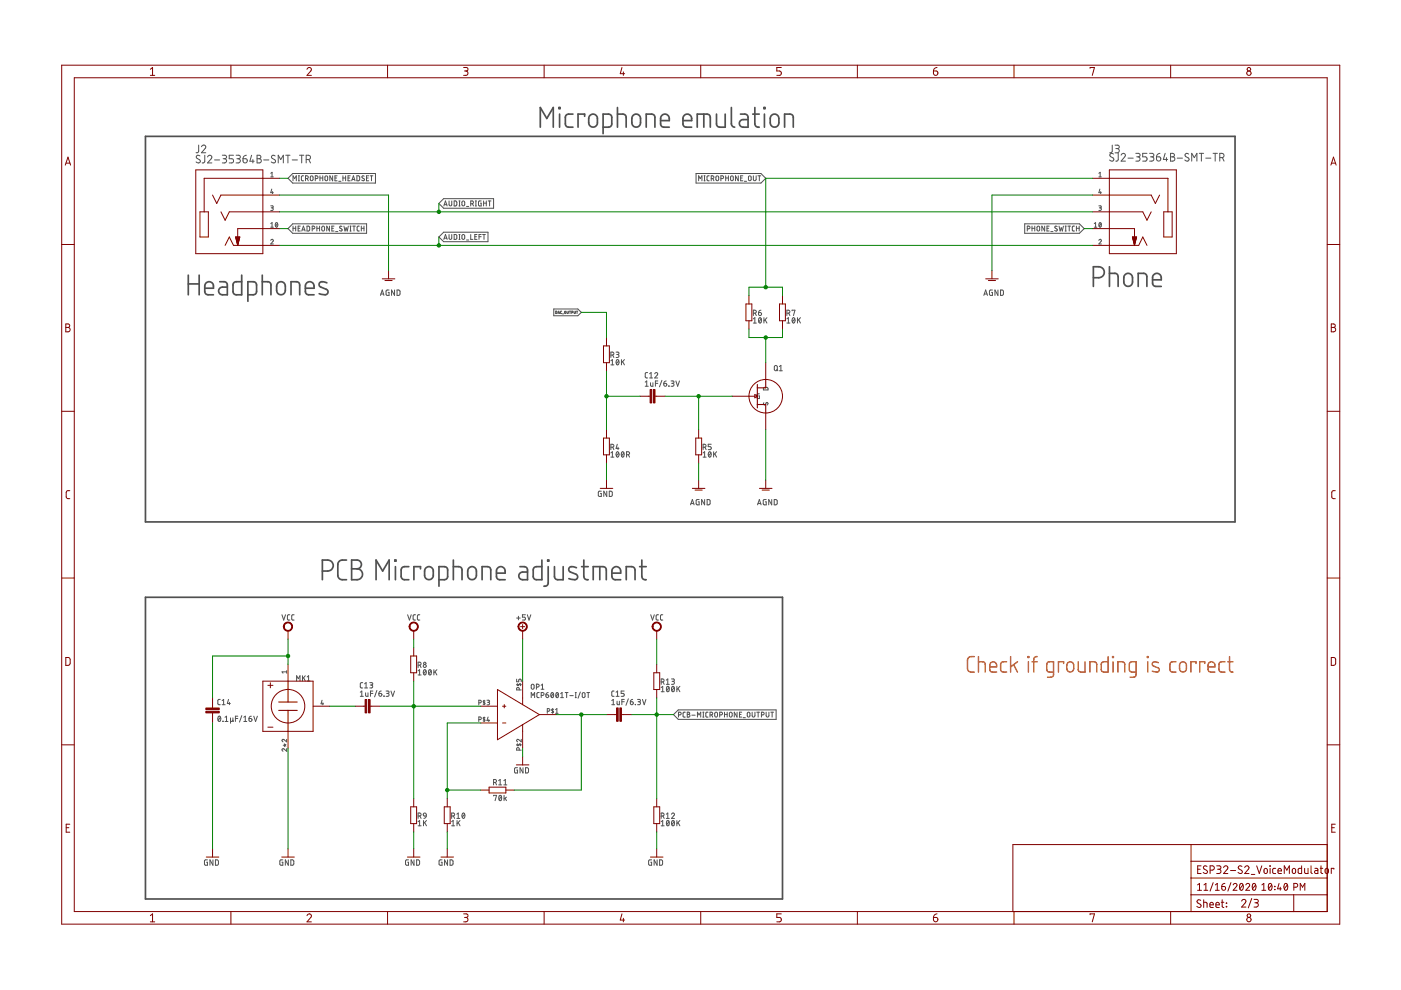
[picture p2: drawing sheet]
<svg xmlns="http://www.w3.org/2000/svg" width="297mm" height="210mm" viewBox="0 0 297 210" stroke-linecap="round" stroke-linejoin="round" font-family="sans-serif">
<g fill="none" stroke="#505050" stroke-width=".36">
<path d="M30.8 28.9h231.1v81.8h-231.1zM114.6 27v-4.2l1.3 2.3 1.4-2.3v4.2M118.5 22.8h.2v.2h-.2zM118.6 24.2v2.8M121.5 24.2h-1.2l-.3 .3-.1 .4 .1 1.8 .5 .3h1M124 24.7v-.5h-1.4v2.8M125.1 24.4a.91 .91 0 0 1 1-.1 .91 .91 0 0 1 .6 .8v.9a.92 .92 0 0 1-1 1 .92 .92 0 0 1-.9-1 1.59 1.59 0 0 1 .3-1.6zM127.9 27h1.1l.6-.3 .1-1.8-.3-.6-1.5-.1v4.1M130.9 24.2h1.2l.5 .3 .2 2.5M130.9 22.8v4.2M134.3 24.4a.91 .91 0 0 1 1-.1 .91 .91 0 0 1 .5 .8 1.59 1.59 0 0 1-.3 1.6 .91 .91 0 0 1-1 .2 .91 .91 0 0 1-.5-.9 1.59 1.59 0 0 1 .3-1.6zM137 27v-2.8h1.2l.5 .3 .2 2.5"/>
<path d="M140.1 25.6h1.8a.97 .97 0 0 0-.6-1.4 .97 .97 0 0 0-1.2 .9v1.4l.2 .3 1.6 .2M144.8 25.6h1.8a.97 .97 0 0 0-.6-1.4 .97 .97 0 0 0-1.2 .9v1.4l.3 .3 1.5 .2M147.8 27v-2.8h2.1l.6 .3 .1 2.5M149.2 24.2v2.8M151.9 24.2v2.3l.3 .3 .4 .2h1.2v-2.8M155.1 22.8v3.5l.3 .5 .4 .2M157 24.2h1.1l.5 .5v2.3h-1a.8 .8 0 0 1-.8-.8 .8 .8 0 0 1 .8-.8h1M159.6 24.2h1.4M160 22.8l.1 3.7 .2 .3 .7 .2M162 22.8h.2v.2h-.2zM162.1 24.2v2.8M163.6 24.4a.91 .91 0 0 1 1-.1 .91 .91 0 0 1 .5 .8 1.59 1.59 0 0 1-.3 1.6 .91 .91 0 0 1-1 .2 .91 .91 0 0 1-.5-.9 1.59 1.59 0 0 1 .3-1.6z"/>
<path d="M166.3 27v-2.8h1.2l.6 .3 .1 2.5M39.9 58.3v4.2M42.2 58.3v4.2M46.6 59.7l1.1 .1 .5 .4v2.3h-1a.81 .81 0 0 1-.9-.8 .81 .81 0 0 1 .9-.8h1M51.2 58.3v4.2l-1.5-.1-.3-.6 .1-1.8 .4-.2 1.3-.1M55.6 59.7l1.4 .1 .3 .2 .1 2.5M55.6 58.3v4.2M59 59.9a.93 .93 0 0 1 1-.1 .93 .93 0 0 1 .5 .8 1.67 1.67 0 0 1-.3 1.7 .91 .91 0 0 1-1 .1 .91 .91 0 0 1-.5-.8 1.67 1.67 0 0 1 .3-1.7zM69.3 60l-.7-.2a.63 .63 0 0 0-.9 .2 .63 .63 0 0 0 .3 .9l1.2 .4a.61 .61 0 0 1 .3 .7 .61 .61 0 0 1-.6 .5l-1.2-.2M231.8 58.9a2.23 2.23 0 0 0 1.9-.3 1.16 1.16 0 0 0 .4-1.3 1.16 1.16 0 0 0-1.1-.7h-1.2v4.1M235.2 58h1.4l.3 .2 .2 2.5M235.2 56.6v4.1"/>
<path d="M238.6 58.2a.92 .92 0 0 1 1-.2 .92 .92 0 0 1 .5 .9 1.66 1.66 0 0 1-.3 1.6 .91 .91 0 0 1-1 .1 .91 .91 0 0 1-.5-.8v-1.2zM244.4 59.3h1.8a.97 .97 0 0 0-.6-1.3 .97 .97 0 0 0-1.2 .9v1.3l.2 .4 1.6 .1M39.9 60.2h2.3M43.4 61.1h1.9a.97 .97 0 0 0-.7-1.3 .97 .97 0 0 0-1.2 .8l.1 1.6 .6 .3h1.2M52.6 62.5h1.1l.6-.3 .1-1.8-.3-.5-1.5-.2v4.2M61.7 62.5v-2.8l1.4 .1 .3 .2 .1 2.5M64.7 61.1h1.9a.97 .97 0 0 0-.6-1.3 .97 .97 0 0 0-1.3 .8l.1 1.4 .2 .4 1.6 .1M241.3 60.7v-2.7h1.4l.3 .2 .2 2.5M73.5 118.7a1.69 1.69 0 0 0-1.6 .3l-.3 .7v2.5l.3 .4a1.69 1.69 0 0 0 1.6 .3M74.5 118.7h1.2a.93 .93 0 0 1 .9 1 .93 .93 0 0 1-.9 .9 1.15 1.15 0 0 1 1.2 1.2 1.15 1.15 0 0 1-1.2 1.1h-1.2zM83.7 118.7h.2v.3h-.2zM96.1 118.7v4.2"/>
<path d="M114.9 118.7v4.2l-1.6-.1-.2-.6 .1-1.8 .5-.3h1.2M116.1 118.7h.3v.3h-.3zM123.8 118.7v3.7l.3 .4 .6 .1M136.1 118.7v3.7l.3 .4 .6 .1M30.8 126.6h135.1v64h-135.1zM68.3 121.1a2.32 2.32 0 0 0 2-.3 1.18 1.18 0 0 0 .3-1.3 1.18 1.18 0 0 0-1.1-.8h-1.2v4.2M74.5 120.6h1.2M79.7 122.9v-4.2l1.4 2.4 1.4-2.4v4.2M83.8 120.1v2.8M86.7 120.1l-1.2 .1-.3 .2-.2 .4v1.4l.2 .4 .3 .3h1.2M89.2 120.6v-.5h-1.4v2.8M90.3 120.4a.91 .91 0 0 1 1-.2 .91 .91 0 0 1 .6 .9v.9a.92 .92 0 0 1-1 .9 .92 .92 0 0 1-.9-.9 1.59 1.59 0 0 1 .3-1.6z"/>
<path d="M93.1 122.9h1.1l.6-.3 .1-1.8-.3-.5-1.5-.2v4.2M96.1 120.1h1.2l.5 .3 .2 2.5M99.5 120.4a.91 .91 0 0 1 1-.2 .91 .91 0 0 1 .5 .9 1.59 1.59 0 0 1-.3 1.6 .91 .91 0 0 1-1 .1 .91 .91 0 0 1-.5-.8 1.59 1.59 0 0 1 .3-1.6zM102.2 122.9v-2.8h1.2l.5 .3 .2 2.5M105.3 121.5h1.8a.97 .97 0 0 0-.6-1.3 .97 .97 0 0 0-1.2 .9v1.3l.2 .4 1.6 .1M110.2 120.1l1.2 .1 .4 .4v2.3h-1a.81 .81 0 0 1-.8-.8 .81 .81 0 0 1 .8-.8h1M116.2 120.1v3.7l-.4 .5h-.5M117.6 120.1v2.3l.2 .4 .4 .1h1.2v-2.8M122.2 120.4l-.7-.2a.63 .63 0 0 0-.8 .2 .63 .63 0 0 0 .2 .9l1.2 .5a.61 .61 0 0 1 .4 .6 .61 .61 0 0 1-.6 .5l-1.3-.2M123.3 120.1h1.4M125.8 122.9v-2.8h2.1l.4 .2 .2 .3v2.3M127.2 120.1v2.8"/>
<path d="M129.7 121.5h1.9a.98 .98 0 0 0-.7-1.3 .98 .98 0 0 0-1.2 .9v1.1l.3 .6 1.6 .1M132.8 122.9v-2.8h1.1l.6 .3 .1 .4v2.1M135.6 120.1h1.4"/>
</g>
<g fill="none" stroke="#505050" stroke-width=".21">
<path d="M42.1 30.8v1.4l-.5 .2M42.4 33.1l-.6-.2-.2 .4 .1 .2 .6 .4a.38 .38 0 0 1 .1 .5 .38 .38 0 0 1-.5 .1l-.3-.2M42.7 31.1a.45 .45 0 0 1 .6-.3 .45 .45 0 0 1 .2 .7l-.8 .9h.9M43.4 32.9v1.4l-.5 .2M44 33.3a.45 .45 0 0 1 .6-.4 .45 .45 0 0 1 .2 .8l-.8 .8h.9M45.5 33.9h1.1M47.1 32.9h.6a.37 .37 0 0 1 .3 .4 .37 .37 0 0 1-.3 .4h-.4M47.6 33.7a.44 .44 0 0 1 .4 .4 .44 .44 0 0 1-.4 .4h-.5M49.5 32.9h-.9v.8h.5a.45 .45 0 0 1 .4 .4 .45 .45 0 0 1-.4 .4h-.5M50.1 32.9h.5a.37 .37 0 0 1 .4 .4 .37 .37 0 0 1-.4 .4h-.4M50.5 33.7a.44 .44 0 0 1 .5 .4 .44 .44 0 0 1-.5 .4h-.4M51.5 33.7h.6a.45 .45 0 0 1 .3 .5 .45 .45 0 0 1-.5 .3 .45 .45 0 0 1-.4-.4z"/>
<path d="M52.2 32.9l-.6 .3-.1 .5M53.3 32.9l-.3 1.3h.9M53.6 33.8v.7M54.5 32.9h.4a.37 .37 0 0 1 .4 .4 .37 .37 0 0 1-.4 .4 .44 .44 0 0 1 .5 .4 .44 .44 0 0 1-.5 .4h-.4zM54.5 33.7h.4M55.9 33.9h1.1M57.4 36.7l.3-.2v1M57.4 37.5h.6M58.3 33.1l-.5-.2-.2 .4v.2l.7 .4a.38 .38 0 0 1 .1 .5 .38 .38 0 0 1-.6 .1l-.3-.2M59 34.5v-1.6l.5 .9 .6-.9v1.6M60.6 32.9h.9M61 32.9v1.6"/>
<path d="M62 33.9h1.1M62.1 36.8h17.5v2h-17.5l-1-1zM62.1 38.3v-1l.4 .6 .3-.6v1M63.3 38.3h.2M63.3 37.3h.2M63.4 37.3v1M63.5 32.9h.9M64 32.9v1.6M64.4 37.3h-.4l-.1 .2v.7l.5 .1M64.8 37.9l.5-.1v-.4l-.5-.1v1M64.9 33.8h.5a.46 .46 0 0 0 .4-.4 .46 .46 0 0 0-.4-.5h-.5v1.6M65.1 37.9l.3 .4"/>
<path d="M65.5 33.8l.3 .7M65.9 37.3h.4l.1 .3v.4l-.3 .3-.3-.1zM66.8 37.9l.6-.1v-.4l-.6-.1v1M67.8 37.7h.6M67.8 37.3v1M68.4 37.3v1M69 37.3l.4 .1v.8l-.1 .1-.4-.1zM70.5 37.3v1l-.6-1v1M71 37.7h.4M71.5 37.3h-.5v1h.5M71.8 38.4h.5M72.7 37.7h.6"/>
<path d="M72.7 37.3v1M73.3 37.3v1M73.8 37.7h.3M74.3 37.3h-.5v1h.5M74.6 38.3l.3-1 .4 1M74.7 38.1h.5M75.7 37.3h.4l.1 .2 .1 .5-.2 .3h-.4zM77.2 37.4l-.2-.1-.3 .2 .5 .4a.28 .28 0 0 1-.1 .4 .28 .28 0 0 1-.4-.1M77.7 37.7h.4M78.2 37.3h-.5v1h.5M78.5 37.3h.6M78.8 37.3v1"/>
<path d="M147.6 36.8h13.7l1 1-1 1h-13.7zM148.1 38.3v-1l.4 .6 .3-.6v1M149.3 38.3h.2M149.3 37.3h.2M149.4 37.3v1M150.4 37.3h-.4l-.1 .2v.7l.5 .1M150.8 37.9l.5-.1v-.4l-.5-.1v1M151.1 37.9l.3 .4M151.9 37.3l.4 .1v.9l-.5-.1zM152.8 37.9l.6-.1v-.4l-.6-.1v1M153.9 37.3v1M153.9 37.7h.5"/>
<path d="M154.4 37.3v1M155 37.3l.4 .1v.8l-.1 .1-.4-.1zM156.5 37.3v1l-.6-1v1M157 37.7h.4M157.5 37.3h-.5v1h.5M157.8 38.4h.5M158.8 37.3l.4 .1v.8l-.2 .1-.3-.1zM159.7 37.3v.9l.3 .1 .3-.1v-.9M160.7 37.3h.6M161 37.3v1M233 37.5h.5M233 36.7l.3-.2v1"/>
<path d="M235.8 30.8v1.4l-.5 .2M236.1 32.7a.41 .41 0 0 0-.6-.1 .41 .41 0 0 0 0 .6l.5 .3a.41 .41 0 0 1 0 .6 .41 .41 0 0 1-.6 0l-.2-.2M236.4 30.8h.6a.36 .36 0 0 1 .3 .3 .36 .36 0 0 1-.3 .4h-.4M236.9 31.5a.46 .46 0 0 1 .4 .5 .46 .46 0 0 1-.4 .4h-.5M237.1 32.5v1.4l-.2 .2-.3 .1M237.7 32.9a.44 .44 0 0 1 .6-.4 .44 .44 0 0 1 .2 .8l-.8 .9h.9M239.2 33.5h1.1M240.8 32.5h.6a.37 .37 0 0 1 .3 .4 .37 .37 0 0 1-.3 .4h-.4M241.3 33.3a.46 .46 0 0 1 .4 .4 .46 .46 0 0 1-.4 .5h-.5M243.2 32.5h-.9v.8h.5a.46 .46 0 0 1 .4 .4 .46 .46 0 0 1-.4 .5h-.5M243.7 32.5h.6a.37 .37 0 0 1 .3 .4 .37 .37 0 0 1-.3 .4h-.4M244.2 33.3a.46 .46 0 0 1 .4 .4 .46 .46 0 0 1-.4 .5h-.5"/>
<path d="M245.2 33.3h.5a.46 .46 0 0 1 .4 .5 .46 .46 0 0 1-.5 .4 .46 .46 0 0 1-.4-.5zM245.9 32.5l-.4 .2-.3 .6M247 32.5l-.3 1.3h.9M247.3 33.4v.8M248.2 32.5h.4a.37 .37 0 0 1 .4 .4 .37 .37 0 0 1-.4 .4 .46 .46 0 0 1 .5 .4 .46 .46 0 0 1-.5 .5h-.4zM248.2 33.3h.4M249.6 33.5h1.1M252 32.7a.41 .41 0 0 0-.6-.1 .41 .41 0 0 0 0 .6l.5 .3a.41 .41 0 0 1 .1 .6 .41 .41 0 0 1-.6 0l-.2-.2M252.7 34.2v-1.7l.5 .9 .6-.9v1.7M254.3 32.5h.9M254.7 32.5v1.7M255.7 33.5h1"/>
<path d="M257.2 32.5h.9M257.6 32.5v1.7M258.6 33.4h.5a.46 .46 0 0 0 .4-.4 .46 .46 0 0 0-.4-.5h-.5v1.7M259.2 33.4l.3 .8M57.4 51a.27 .27 0 0 1 .4-.3 .27 .27 0 0 1 .1 .5l-.5 .5h.6M57.4 43.6l.4 .1 .2 .2-.2 .1-.3 .1M57.4 47.4l.3-.2v1M57.4 48.2h.6M57.6 40.1l-.2 .8h.6M57.7 44.1l.2 .1v.3l-.5 .1M57.8 40.6v.5M58.5 47.2a.46 .46 0 0 1 .4 .5 .46 .46 0 0 1-.4 .4l-.1-.4z"/>
<path d="M58.8 47.4l-.4 .6M62.1 47.5h15.6v2h-15.6l-1-1zM62.1 47.9v1.1M62.1 48.4h.6M62.7 47.9v1.1M63.2 48.4h.3M63.7 47.9h-.5v1.1h.5M64 49l.3-1.1 .4 1.1M64.1 48.7h.5M65.1 47.9l.5 .2 .1 .6-.2 .3h-.4zM66.2 48.5l.5-.1v-.4l-.5-.1v1.1M67.2 48.4h.6"/>
<path d="M67.2 47.9v1.1M67.8 47.9v1.1M68.3 48l.3-.1 .2 .3v.5l-.2 .3-.4-.3zM69.8 47.9v1.1l-.5-1.1v1.1M70.4 48.4h.3M70.8 47.9h-.4v1.1h.4M71.2 49.1h.4M72.5 48h-.4l-.1 .2 .5 .4v.3l-.3 .1-.2-.1M72.9 47.9l.3 1.1 .2-.7 .2 .7 .3-1.1M74.2 49h.2M74.2 47.9h.2M74.3 47.9v1.1"/>
<path d="M74.8 47.9h.6M75.1 47.9v1.1M76.2 47.9l-.4 .1-.1 .2 .1 .7 .4 .1M76.6 48.4h.6M76.6 47.9v1.1M77.2 47.9v1.1M93 43.1l1.1-1h10.5v2.1h-10.5zM93 50.2l1.1-1h9.4v2h-9.4zM94.1 43.7l.3-1.1 .4 1.1M94.1 50.8l.3-1.1 .4 1.1M94.2 43.4h.5M94.2 50.5h.5"/>
<path d="M95.2 42.6v.9l.2 .1 .4-.1v-.9M95.2 49.7v.9l.2 .2 .4-.2v-.9M96.3 42.6h.4l.1 .2 .1 .6-.2 .2-.4 .1zM96.3 49.7l.5 .2 .1 .6-.2 .2-.4 .1zM97.3 42.6h.2M97.3 43.7h.2M97.3 49.7h.2M97.3 50.8h.2M97.4 42.6v1.1M97.4 49.7v1.1M98 42.7l.3-.1 .2 .3v.5l-.2 .2-.3-.1zM98 49.8l.3-.1 .2 .3v.5l-.2 .3-.3-.2z"/>
<path d="M98.9 43.8h.5M98.9 50.9h.5M99.8 43.2l.5-.1v-.4l-.5-.1v1.1M99.8 49.7v1.1h.5M100.2 43.2l.2 .5M100.7 50.2h.3M100.8 42.6h.2M100.8 43.7h.2M100.9 42.6v1.1M101.1 49.7h-.4v1.1h.4M101.6 50.2h.4M102 42.6l-.5 .1 .1 .9 .4 .1v-.6h-.1"/>
<path d="M102 49.7h-.4v1.1M102.3 49.7h.6M102.5 43.1h.6M102.5 42.6v1.1M102.6 49.7v1.1M103.1 42.6v1.1M103.5 42.6h.6M103.8 42.6v1.1M217.3 47.5h11.6l1 1-1 1h-11.6zM217.8 48.5l.5-.1v-.4l-.5-.1v1.1M218.8 48.4h.6M218.8 47.9v1.1"/>
<path d="M219.4 47.9v1.1M220 48l.2-.1 .2 .2v.7l-.2 .2-.3-.2zM221.5 47.9v1.1l-.6-1.1v1.1M222 48.4h.3M222.4 47.9h-.4v1.1h.4M222.8 49.1h.4M224.1 48h-.3l-.2 .2 .5 .4a.28 .28 0 0 1-.1 .4 .28 .28 0 0 1-.4-.1M224.5 47.9l.3 1.1 .2-.7 .2 .7 .3-1.1M225.8 49h.3M225.8 47.9h.3M226 47.9v1.1M226.4 47.9h.6"/>
<path d="M226.7 47.9v1.1M227.8 47.9l-.3 .1-.1 .2v.7l.4 .1M228.2 48.4h.6M228.2 47.9v1.1M228.8 47.9v1.1M232 48.2h.6M232 47.4l.3-.2v1M233 51a.27 .27 0 0 1 .4-.2 .27 .27 0 0 1 0 .4l-.4 .5h.5M233 43.6l.5 .2v.2l-.2 .1M233.1 44.1h.2M233.1 47.2a.46 .46 0 0 1 .4 .5 .46 .46 0 0 1-.4 .4l-.1-.4zM233.2 40.1l-.2 .8h.5"/>
<path d="M233.3 44.1l.2 .1v.3l-.5 .1M233.4 40.6v.5M233.5 47.4l-.5 .6M80.7 62.6l.3-1.1 .4 1.1M80.8 62.3h.5M82.5 61.5l-.6 .1v.8l.1 .2h.5v-.6h-.2M83.7 61.5v1.1l-.7-1.1v1.1M84.2 61.5h.4l.2 .2v.6l-.2 .3h-.4zM117.4 65.5h5.1l.8 .7-.8 .8h-5.1zM117.8 66h.3l-.1 .5h-.2zM118.3 66.5l.2-.5 .2 .5M118.3 66.4h.3"/>
<path d="M119.1 66l-.2 .1v.3l.2 .1M119.3 66.5h.2M119.7 66h.3l-.1 .5-.2-.2zM120.2 66l.1 .5 .2-.1v-.4M120.7 66h.3M120.9 66v.5M121.2 66.3l.3-.1-.1-.2h-.2v.5M121.7 66l.1 .5 .2-.1v-.4M122.2 66h.3M122.3 66v.5M129.5 75.3l.6-.1 .1-.3-.2-.2h-.5v1.1M129.5 76.5l.3-.3v1.2"/>
<path d="M129.5 77.4h.7M129.9 75.3l.3 .5M130.6 74.7h.5l.1 .1-.1 .3-.4 .1M130.8 76.3a.56 .56 0 0 1 .5 .5 .56 .56 0 0 1-.5 .5l-.2-.5zM130.9 75.2l.3 .1v.2l-.1 .3h-.5M131.2 76.5l-.5 .6M131.8 76.2v1.2M132 76.7l.4 .7M132.4 76.2l-.6 .7M137.3 79h-.4l-.1 .2v.8l.5 .1M137.7 79.2l.3-.2v1.1M138.8 79.2a.32 .32 0 0 1 .5-.2 .32 .32 0 0 1 .1 .5l-.6 .6h.6"/>
<path d="M159.7 66.4h.5l.2-.3-.1-.2-.6-.1v1.1M159.7 67.6l.3-.2v1.1M159.7 68.5h.7M160.1 66.4l.3 .5M160.8 66.3h.4a.32 .32 0 0 1 .3 .3 .32 .32 0 0 1-.4 .3 .32 .32 0 0 1-.3-.3zM161 67.4a.57 .57 0 0 1 .5 .5 .57 .57 0 0 1-.5 .6l-.2-.6zM161.3 65.8l-.3 .1-.2 .4M161.4 67.6l-.5 .6M162 67.4v1.1M162.2 67.8l.4 .7M162.6 67.4l-.6 .7M164.3 77.6l.2-.1 .3 .2v.7l-.3 .2-.2-.1-.1-.2z"/>
<path d="M164.7 78.4l.2 .2M165.2 77.7l.4-.2v1.1M165.2 78.6h.7M166.8 66.4h.5l.2-.3-.1-.2-.6-.1v1.1M166.8 68.5h.7M166.8 67.6l.4-.2v1.1M167.2 66.4l.3 .5M167.9 65.9v-.1h.7l-.4 1.1M168 67.5l.1-.1a.57 .57 0 0 1 .5 .5 .57 .57 0 0 1-.5 .6l-.1-.4zM168.5 67.6l-.5 .6M169.1 67.4v1.1M169.3 67.8l.4 .7"/>
<path d="M169.7 67.4l-.6 .7M208.6 62.6l.4-1.1 .4 1.1M208.7 62.3h.6M210.4 61.5l-.6 .1v.8l.2 .2h.4v-.6h-.2M211.6 61.5v1.1l-.7-1.1v1.1M212.1 61.5h.5l.1 .2v.6l-.1 .3h-.5zM129.5 94.8l.6-.1v-.4l-.6-.1v1.1M129.5 96l.3-.2v1.1M129.5 96.9h.7M129.9 94.8l.3 .5M130.8 95.9v-.1a.57 .57 0 0 1 .5 .6 .57 .57 0 0 1-.5 .5l-.2-.5zM130.9 94.2l-.3 .9h.6"/>
<path d="M131 94.8v.5M131.2 96l-.5 .7M131.8 95.9l.1-.1a.58 .58 0 0 1 .4 .6 .58 .58 0 0 1-.4 .5l-.2-.5zM132.3 96l-.5 .7M132.8 96.4l.6-.1v-.4l-.6-.1v1.1M133.2 96.4l.3 .5M136.8 81l.3-.2v1.1M136.8 81.9h.6M137.7 80.1h.6M137.9 81.2v.5l.2 .2h.3v-.7M139 81.3h.5M139.5 80.8h-.5v1.1"/>
<path d="M140.3 80.6l-.5 1.4M140.7 81.3h.4a.32 .32 0 0 1 .3 .3 .32 .32 0 0 1-.4 .3 .32 .32 0 0 1-.3-.3zM141.2 80.8l-.3 .1-.2 .4M141.8 81.9h.1M142.3 80.8h.5l.1 .2-.1 .2-.4 .1M142.6 81.3l.3 .2-.1 .3-.5 .1M143.3 80.8l.4 1.1 .4-1.1M149.1 94.8l.5-.1v-.4l-.5-.1v1.1M149.1 96.9h.6M149.1 96l.3-.2v1.1M149.5 94.8l.2 .5M150.3 95.9l.1-.1a.58 .58 0 0 1 .4 .6 .58 .58 0 0 1-.4 .5l-.2-.5z"/>
<path d="M150.7 96l-.5 .7M150.8 94.2h-.6v.5h.3a.32 .32 0 0 1 .3 .3 .32 .32 0 0 1-.3 .3h-.3M151.3 95.8v1.1M151.6 96.2l.3 .7M151.9 95.8l-.6 .7M161 83.5l-.5 .1 .1 .9h.4v-.6h-.2M161.9 82.2l.8-.1 .1 .6h-.9zM161.9 85.4v.3l.2 .2 .4-.5h.2l.1 .2-.1 .3M127.5 104.1l-.6 .2v.9l.6 .1v-.7h-.2M128.7 104.1v1.2l-.7-1.2v1.2M129.2 104.1l.4 .1 .2 .1v.8l-.2 .1-.4 .1zM146.4 107l.4-1.1 .4 1.1"/>
<path d="M146.5 106.8h.6M148.2 105.9l-.6 .1v.8l.1 .2h.5v-.6h-.2M149.4 105.9v1.1l-.6-1.1v1.1M149.9 105.9h.5l.1 .2v.7l-.1 .2h-.5zM160.6 107l.4-1.1 .4 1.1M160.7 106.8h.6M162.5 105.9l-.7 .1 .1 1h.6v-.6h-.2M163.6 105.9v1.1l-.6-1.1v1.1M164.1 105.9h.5l.2 .2v.7l-.2 .2h-.5zM59.8 130.3l.4 1.2 .3-1.2M61.4 130.3l-.3 .1-.2 .2 .1 .8 .4 .1M62.4 130.3l-.4 .1-.2 .2 .1 .8 .5 .1"/>
<path d="M86.4 130.3l.4 1.2 .4-1.2M88.1 130.3l-.4 .1-.1 .2 .1 .8 .4 .1M89 130.3l-.4 .1-.1 .2v.7l.5 .2M109.5 131h.8M109.9 130.7v.7M111.4 130.3h-.6v.6h.3a.31 .31 0 0 1 .3 .3 .31 .31 0 0 1-.3 .3h-.3M111.8 130.3l.4 1.2 .3-1.2M138 130.3l.3 1.2 .4-1.2M139.6 130.3l-.4 .1-.1 .2v.7l.5 .2M140.5 130.3l-.3 .1-.2 .2v.7l.5 .2M46.4 151.8a.57 .57 0 0 1 .4 .6 .57 .57 0 0 1-.4 .6 .82 .82 0 0 1 0-1.2zM46.7 148.3h-.4l-.1 .2v.9h.5"/>
<path d="M46.8 152.1l-.6 .6M47.1 149.4h.6M47.1 148.5l.3-.2v1.1M47.2 152.9h.1M47.7 153h.6M47.7 152.1l.3-.3v1.2M48.5 148.3l-.3 .9h.6M48.6 148.9v.5M48.9 152.7l.2 .3 .3-.3M48.9 152.2v1.2M49.4 152.2l.1 .8M49.9 152.3h.5"/>
<path d="M50.4 151.8h-.5v1.2M51.3 151.7l-.5 1.4M51.7 153h.6M51.7 152.1l.3-.3v1.2M52.8 152.3h.4a.32 .32 0 0 1 .2 .4 .32 .32 0 0 1-.3 .3 .32 .32 0 0 1-.3-.3zM53.3 151.8l-.4 .2-.1 .3M53.8 151.8l.4 1.2 .4-1.2M60 158h.4M60.3 157.7l.1 .3M60.4 158l.2 .2M60.4 158l-.1 .3M60.6 157.8l-.2 .2"/>
<path d="M60.8 158.7v.6l-.6-.5a.27 .27 0 0 0-.4 .1 .27 .27 0 0 0 .2 .4M60.8 156.8v.5l-.6-.5a.27 .27 0 0 0-.4 .1 .27 .27 0 0 0 .2 .4M60.8 142.2v.5M60.8 142.5h-1l.2 .2M62.9 144.4v-1.1l.3 .6 .4-.6v1.1M64.1 143.3v1.1M64.4 143.7l.3 .7M64.7 143.3l-.6 .7M65.1 143.5l.3-.2v1.1M65.1 144.4h.6M68.3 148.5l-.2 .7h.5M68.5 149v.5"/>
<path d="M76.4 146.8l.3-.3v1.1M76.4 147.6h.6M76.9 144.7l-.4 .1-.1 .2v.7l.5 .2M77.3 145.9h.6M77.3 145l.3-.3v1.2M77.5 146.9v.7h.2h.3v-.7M78.4 144.7l.5 .1 .1 .1-.1 .3h-.4M78.5 147h.6M78.7 145.2l.3 .2v.4l-.6 .1M79.1 146.5h-.6v1.1M79.9 146.4l-.5 1.4M80.3 147h.4a.31 .31 0 0 1 .2 .4 .31 .31 0 0 1-.3 .2 .31 .31 0 0 1-.3-.3z"/>
<path d="M80.8 146.5l-.3 .2-.2 .3M81.4 147.6h.1M81.9 146.5h.5l.1 .2-.1 .3h-.4M82.2 147l.3 .3-.1 .2-.5 .1M82.9 146.5l.4 1.1 .4-1.1M88.6 141l.6-.1 .1-.2-.2-.3h-.5v1.1M88.6 142.2l.4-.2v1.1M88.6 143.1h.7M89 141l.3 .5M89.9 142h.1a.56 .56 0 0 1 .4 .5 .56 .56 0 0 1-.4 .6l-.3-.6zM90.3 142.2l-.5 .7M91 142h.1a.56 .56 0 0 1 .4 .5 .56 .56 0 0 1-.4 .6l-.3-.6z"/>
<path d="M91.4 142.2l-.5 .7M92 142v1.1M92.2 142.4l.4 .7M92.6 142l-.6 .7M101.5 152.6l.4-.1 .1-.4-.5-.1v1M101.5 149h.4l.1-.4-.5-.1v1M102.6 148.5v1M102.6 152v1M102.8 152.2l-.2-.1-.2 .2 .4 .4v.1h-.4M102.8 148.6l-.4 .1 .4 .4v.2h-.4M103.3 148.5l.5 .1-.1 .3h-.3M103.5 152l-.2 .8h.5"/>
<path d="M103.5 148.9l.3 .3-.5 .3M103.6 152.6v.4M109.5 144v.5h.5v-.4l.2-.1 .3 .1v.4M109.5 145.2h1M109.5 157.9h1M109.7 144.9l-.1 .3 .2 .2 .4-.4h.2v.4M109.7 157.7v.4h.2l.4-.4 .1 .4M110.1 146.3l-.1-.5h-.4l-.1 .5h1M110.1 159l-.1-.4-.3-.1-.1 .1-.1 .4h1M110.5 156.8v.5l-.5-.5a.27 .27 0 0 0-.4 .1 .27 .27 0 0 0 .1 .4M112.6 147.9v-1.1l.4 .6 .3-.6v1.1M112.8 145.1h.3l.1 .3v.4l-.2 .3-.4-.3z"/>
<path d="M113.7 145.7l.6-.2v-.3l-.6-.1v1M114.3 146.8l-.3 .1-.2 .2 .1 .7 .4 .1M114.7 145.3l.3-.2v1M114.7 146.1h.6M114.7 147.4l.6-.1v-.3l-.6-.2v1.1M115.7 147.3h.4a.3 .3 0 0 1 .2 .4 .3 .3 0 0 1-.3 .2 .3 .3 0 0 1-.3-.3zM116 150.8h.4l.2-.2-.1-.3-.5-.1v1M116.2 146.8l-.3 .2-.2 .3M116.9 146.9h.1a.55 .55 0 0 1 .4 .5 .55 .55 0 0 1-.4 .5l-.2-.5zM117.2 150.2v1M117.3 147.1l-.5 .6M117.4 150.4h-.4v.2l.4 .4-.5 .1"/>
<path d="M117.8 150.5l.3-.3v1M117.8 151.2h.5M118 146.9a.55 .55 0 0 1 .4 .5 .55 .55 0 0 1-.4 .5l-.2-.5zM118.4 147.1l-.5 .6M118.9 147.9h.6M118.9 147.1l.3-.3v1.1M119.8 146.8h.6M120.1 146.8v1.1M120.8 147.5h.7M122 147.9h.2M122 146.8h.2M122.1 146.8v1.1"/>
<path d="M123 146.7l-.4 1.3M123.5 146.9l.5 .1v.7l-.2 .2-.3-.2zM124.4 146.8h.6M124.7 146.8v1.1M129.7 148.5l.3-.2v1.1M129.7 149.4h.6M130.2 146.5h-.4l-.1 .3 .1 .8h.4M130.6 147.6h.7M130.6 146.8l.3-.3v1.1M130.8 148.7l.1 .6 .1 .1h.3v-.7M131.8 148.8h.6M132.3 146.5h-.6v.5h.4a.31 .31 0 0 1 .2 .3 .31 .31 0 0 1-.2 .3h-.4"/>
<path d="M132.4 148.3h-.6v1.1M133.2 148.2l-.5 1.3M133.6 148.8h.4a.32 .32 0 0 1 .3 .3 .32 .32 0 0 1-.3 .3 .32 .32 0 0 1-.4-.3zM134.1 148.3l-.3 .1-.2 .4M134.7 149.4h.1M135.2 148.3h.5l.1 .2-.1 .3h-.4M135.5 148.8l.2 .1v.4l-.5 .1M136.2 148.3l.4 1.1 .3-1.1M140.2 144.6l.5-.1v-.4l-.5-.1v1.1M140.2 145.8l.3-.3v1.2M140.2 146.7h.6M140.6 144.6l.2 .5"/>
<path d="M141.3 144.2l.3-.2v1.1M141.3 145.1h.6M141.4 145.6l.1-.1a.58 .58 0 0 1 .4 .6 .58 .58 0 0 1-.4 .5l-.2-.5zM141.8 145.8l-.4 .6M142.4 144h.5l.1 .1-.1 .3-.4 .1M142.5 145.6l.1-.1a.58 .58 0 0 1 .4 .6 .58 .58 0 0 1-.4 .5l-.2-.5zM142.7 144.5l.2 .1v.4l-.5 .1M142.8 151.5l1-1h20.7v2h-20.7zM142.9 145.8l-.5 .6M143.5 145.5v1.2M143.8 146l.3 .7M143.8 151.6l.6-.1v-.4l-.6-.1v1"/>
<path d="M144.1 145.5l-.6 .7M145.3 151h-.4l-.1 .2v.7l.5 .1M145.7 151l.5 .1v.2l-.2 .2 .3 .2-.2 .3h-.4zM145.7 151.5h.3M146.7 151.6h.7M147.9 152v-1l.3 .6 .4-.6v1M149 152h.2M149 151h.2M149.1 151v1M150.1 151h-.3l-.2 .2 .1 .7 .4 .1M150.5 151.6l.5-.1v-.4l-.5-.1v1M150.9 151.6l.2 .4"/>
<path d="M151.6 151.1l.3-.1 .2 .3v.4l-.2 .3h-.3l-.1-.3zM152.6 151.6l.5-.1v-.4l-.5-.1v1M153.6 151.5h.6M153.6 151v1M154.2 151v1M154.7 151.2l.2-.2 .3 .2v.5l-.2 .3-.3-.1zM156.3 151v1l-.6-1v1M156.8 151.5h.3M157.2 151h-.4v1h.4M157.6 152.2h.4M158.5 151.2l.1-.2 .4 .2v.7l-.2 .1-.3-.1zM159.5 151v.9l.2 .1 .3-.1 .1-.9"/>
<path d="M160.4 151h.6M160.7 151v1M161.4 151.6l.6-.1v-.4l-.6-.1v1M162.4 151v.7l.3 .3 .3-.1v-.9M163.4 151h.6M163.7 151v1M88.6 173l.6-.1 .1-.3-.2-.2h-.5v1.1M88.6 174.2l.4-.2v1.1M88.6 175.1h.7M89 173l.3 .5M89.8 174v1.1M89.9 172.4h.4l.1 .6-.6-.1z"/>
<path d="M90 174.4l.4 .7M90.4 173l-.2 .4-.3 .1M90.4 174l-.6 .6M95.8 173l.5-.1 .1-.3-.2-.2h-.4v1.1M95.8 175.1h.6M95.8 174.2l.3-.2v1.1M96.1 173l.3 .5M96.9 172.6l.3-.2v1.1M96.9 173.5h.6M96.9 174v1.1M97.2 174.4l.3 .7M97.5 174l-.6 .6"/>
<path d="M98.1 172.4h.2a.62 .62 0 0 1 .3 .6 .62 .62 0 0 1-.4 .5l-.3-.5zM98.5 172.6l-.5 .7M104.6 165.9l.6-.1v-.4l-.6-.1v1.1M104.6 168.8v-.2h.7l-.3 1.2M105 165.9l.3 .5M105.7 165.5l.3-.2v1.1M105.7 166.4h.7M105.9 168.7l.2-.1a.63 .63 0 0 1 .3 .6 .63 .63 0 0 1-.4 .6l-.3-.6zM106.3 168.9l-.5 .6M106.8 166.4h.7M106.8 165.5l.3-.2v1.1M106.9 168.6v1.2"/>
<path d="M107.1 169.2l.3 .6M107.4 169l-.5 .4M109.7 162.8l-.6 .1v.8l.1 .2h.5v-.6h-.2M110.9 162.8v1.1l-.6-1.1v1.1M111.4 162.8h.5l.1 .2 .1 .6-.2 .3h-.5zM140.2 173l.5-.1 .1-.3-.2-.2h-.4v1.1M140.2 175.1h.6M140.2 174.2l.3-.2v1.1M140.6 173l.2 .5M141.3 173.5h.6M141.3 172.6l.3-.2v1.1M141.4 174h.2a.65 .65 0 0 1 0 1.1 .74 .74 0 0 1-.2-1.1z"/>
<path d="M141.8 174.2l-.4 .6M142.4 172.6a.31 .31 0 0 1 .4-.2 .31 .31 0 0 1 .1 .5l-.5 .6h.6M142.5 174h.2a.6 .6 0 0 1 .3 .5 .6 .6 0 0 1-.4 .6l-.2-.6zM142.9 174.2l-.5 .6M143.5 174v1.1M143.8 174.4l.3 .7M144.1 174l-.6 .6M44 182.3l-.6 .1-.1 .8 .2 .2 .5 .1v-.7h-.2M45.1 182.3v1.2l-.6-1.2v1.2M45.7 182.3h.4l.2 .2v.8l-.2 .1-.4 .1zM60 182.3l-.6 .1-.1 .8 .2 .2 .5 .1v-.7h-.2M61.1 182.3v1.2l-.6-1.2v1.2"/>
<path d="M61.7 182.3h.4l.2 .2v.8l-.2 .1-.4 .1zM86.6 182.3l-.6 .1v.8l.1 .2 .5 .1v-.7h-.2M87.8 182.3v1.2l-.6-1.2v1.2M88.3 182.3h.5l.1 .2 .1 .6-.2 .3-.5 .1zM93.7 182.3l-.6 .1v.8l.2 .2 .4 .1v-.7h-.2M94.9 182.3v1.2l-.6-1.2v1.2M95.4 182.3h.5l.1 .2v.8l-.1 .1-.5 .1zM138.2 182.3l-.6 .1-.1 .8 .2 .2 .5 .1v-.7h-.2M139.3 182.3v1.2l-.6-1.2v1.2M139.8 182.3h.5l.2 .2v.8l-.2 .1-.5 .1z"/>
<circle cx="90.1" cy="140.6" r=".26"/>
<circle cx="90.1" cy="141.2" r=".32"/>
</g>
<g fill="none" stroke="#800000" stroke-width=".21">
<path d="M13.1 13.8h271v182.1h-271zM15.7 16.5h265.7v176.8h-265.7zM31.9 14.7l.4-.4v1.7M31.9 16h.9M49 13.8v2.7M65.1 14.7a.46 .46 0 0 1 .6-.4 .46 .46 0 0 1 .2 .7l-.8 1h.9M82.2 13.8v2.7M98.3 14.3h.5a.37 .37 0 0 1 .4 .4 .37 .37 0 0 1-.4 .3h-.3M98.8 15a.47 .47 0 0 1 .4 .5 .47 .47 0 0 1-.4 .5h-.5M115.4 13.8v2.7M131.9 14.3l-.4 1.3h.9M132.2 15.2v.8"/>
<path d="M148.6 13.8v2.7M165.7 14.3h-1v.7h.6a.47 .47 0 0 1 .4 .5 .47 .47 0 0 1-.4 .5h-.6M181.8 13.8v2.7M197.9 15h.6a.48 .48 0 0 1 .4 .6 .48 .48 0 0 1-.5 .4 .48 .48 0 0 1-.5-.5zM198.7 14.3l-.6 .3-.2 .4M215 13.8v2.7M231.1 14.5v-.2h1l-.5 1.7M248.2 13.8v2.7M13.8 35l.6-1.7 .6 1.7M14 34.6h.8M41.5 36h14.2v17.8h-14.2zM59.3 37.8h-16v7.1"/>
<path d="M231.6 37.8h16v7.1M235.2 36h14.2v17.8h-14.2zM282.2 35l.5-1.7 .6 1.7M282.3 34.6h.8M13.1 51.8h2.6M42.4 44.9h1.8v5.3h-1.8zM45.1 41.4l.9 1.7 .8-1.7h12.5M46.8 44.9l.9 1.8 .9-1.8h10.7M47.7 52l.9-1.8 .9 1.8h9.8M50 50.2h.8l-.4 1.8zM50 50.3h.8M50 50.4h.8"/>
<path d="M50 50.5h.8M50 50.6h.8M50.1 50.7h.6M50.1 50.6h.6M50.1 50.8h.6M50.1 50.9h.6M50.1 51h.6M50.2 51.1h.4M50.2 51.2h.4M50.2 51.4h.3M50.2 51.3h.4M50.2 51.5h.3"/>
<path d="M50.3 51.5h.2M50.3 51.6h.2M50.3 51.7h.2M50.3 51.8h.2M50.4 51.8h.1M50.4 51.9h.1M50.4 52h.1M59.3 48.5h-8.9v3.5M81 59.1h2.7M81.6 59.5h1.5M82.4 57.3v1.8M209 59.1h2.6"/>
<path d="M209.5 59.5h1.6M210.3 57.3v1.8M231.6 44.9h10.7l.9 1.8 .9-1.8M231.6 41.4h12.5l.9 1.7 .9-1.7M231.6 48.5h8.9v3.5M231.6 52h9.8l.9-1.8 .9 1.8M240.1 50.2h.9l-.5 1.8zM240.1 50.3h.8M240.1 50.5h.8M240.1 50.4h.8M240.2 50.6h.7M240.2 50.7h.7"/>
<path d="M240.2 50.8h.6M240.2 50.9h.6M240.3 50.9h.5M240.3 51.1h.5M240.3 51h.5M240.3 51.2h.4M240.3 51.3h.4M240.4 51.4h.3M240.4 51.5h.3M240.4 51.5h.2M240.4 51.6h.2M240.5 51.8h.1"/>
<path d="M240.5 51.7h.1M240.5 51.9h.1M240.5 52h.1M246.7 44.9h1.8v5.3h-1.8zM281.4 51.8h2.7M13.9 68.7h.5a.37 .37 0 0 1 .4 .4 .37 .37 0 0 1-.4 .3 .47 .47 0 0 1 .5 .5 .47 .47 0 0 1-.5 .5h-.5zM13.9 69.4h.5M128 73.3h1.2v3.6h-1.2zM128.6 71.6v1.7M128.6 76.9v1.8M158.2 64.5h1.2v3.5h-1.2zM158.8 62.7v1.8"/>
<path d="M158.8 68v1.8M162.3 76.9v3.6M165.3 64.5h1.2v3.5h-1.2zM165.9 62.7v1.8M165.9 68v1.8M282.3 68.7h.4a.37 .37 0 0 1 .4 .4 .37 .37 0 0 1-.4 .3 .47 .47 0 0 1 .5 .5 .47 .47 0 0 1-.5 .5h-.4zM282.3 69.4h.4M13.1 87.2h2.6M128 92.9h1.2v3.5h-1.2zM128.6 91.1v1.8M128.6 96.4v1.8M135.7 84h2.1"/>
<path d="M138.9 84h2.1M147.5 92.9h1.3v3.5h-1.3zM148.1 91.1v1.8M148.1 96.4v1.8M155.2 84h4.8M160 83.7l.6 .3-.6 .3zM162.3 87.5v3.6M281.4 87.2h2.7M14.8 104l-.5 .1-.3 .3 .1 1.1 .2 .2h.5M127.3 103.5h2.6M128.6 101.8v1.7M146.8 103.5h2.7"/>
<path d="M147.4 103.9h1.5M148.1 101.8v1.7M161 103.5h2.7M161.6 103.9h1.5M162.3 101.8v1.7M283.1 104l-.5 .1-.2 .3v1.1l.3 .2h.4M13.1 122.6h2.6M13.9 139.4h.7l.2 .3 .1 .9-.3 .4-.7 .1zM61.1 133.8v1.7M87.1 139.1h1.2v3.5h-1.2zM87.7 133.8v1.7M87.7 137.3v1.8"/>
<path d="M110.4 132.9h.9M110.8 132.4v.9M110.8 133.8v1.7M139.2 133.8v1.7M281.4 122.6h2.7M282.3 139.4h.6l.3 .3v1.1l-.3 .2-.6 .1zM13.1 157.9h2.6M45.1 148v2.1M45.1 151.2v2.1M55.7 144.4h10.7v10.7h-10.7zM56.8 145.3h1.1M56.8 154.2h1.1"/>
<path d="M57.3 144.8v1M61.1 140.9v3.5M61.1 155.1v3.5M66.4 149.7h3.5M75.3 149.7h2.1M78.5 149.7h2.1M87.7 142.6v1.8M101.9 149.7h3.6M101.9 153.3h3.6M106.6 149.7h.7M106.6 153.3h.7M106.9 149.4v.7"/>
<path d="M110.8 144.4v5M110.8 153.6v5M110.8 149.4l-5.3-3.2v10.6l5.3-3.2M110.8 149.4l3.6 2.1M114.4 151.5h3.5M114.4 151.5l-3.6 2.1M128.6 151.5h2.1M131.8 151.5h2.1M138.6 142.6h1.3v3.6h-1.3zM139.2 140.9v1.7M139.2 146.2v1.8M281.4 157.9h2.7"/>
<path d="M14 175.5h.6M14.8 174.8h-.8v1.6h.8M45.1 180v1.7M61.1 180v1.7M87.1 171.1h1.2v3.5h-1.2zM87.7 169.3v1.8M87.7 174.6v1.8M87.7 180v1.7M94.2 171.1h1.2v3.5h-1.2zM94.8 169.3v1.8M94.8 174.6v1.8M94.8 180v1.7"/>
<path d="M101.9 167.5h1.8M103.7 166.9h3.6v1.2h-3.6zM107.3 167.5h1.7M109.5 162.2h2.6M110.8 160.4v1.8M138.6 171.1h1.3v3.5h-1.3zM139.2 169.3v1.8M139.2 174.6v1.8M139.2 180v1.7M252.5 179.1v14.2M281.4 179.1h-66.6v14.2M282.4 175.5h.5"/>
<path d="M283.1 174.8h-.7v1.6h.7M31.9 194.1l.4-.3v1.7M31.9 195.5h.9M43.7 181.7h2.7M49 193.3v2.6M59.7 181.7h2.7M65.1 194.1a.46 .46 0 0 1 .6-.3 .46 .46 0 0 1 .2 .7l-.8 1h.9M82.2 193.3v2.6M86.4 181.7h2.6M93.5 181.7h2.7M98.3 193.8h.5a.38 .38 0 0 1 .4 .3 .38 .38 0 0 1-.4 .4h-.3M98.8 194.5a.47 .47 0 0 1 .4 .5 .47 .47 0 0 1-.4 .5h-.5"/>
<path d="M115.4 193.3v2.6M131.9 193.8l-.4 1.3h.9M132.2 194.7v.8M137.9 181.7h2.7M148.6 193.3v2.6M165.7 193.8h-1v.7h.6a.47 .47 0 0 1 .4 .5 .47 .47 0 0 1-.4 .5h-.6M181.8 193.3v2.6M197.9 194.5h.6a.47 .47 0 0 1 .3 .5 .47 .47 0 0 1-.5 .5 .47 .47 0 0 1-.4-.5zM198.7 193.8l-.5 .1-.3 .6M215 193.3v2.6M231.1 194v-.2h1l-.5 1.7M248.2 193.3v2.6"/>
<path d="M252.5 189.7h28.9M252.5 186.2h28.9M252.5 182.6h28.9M253.9 187.6l.4-.3v1.5M253.9 188.8h.8M253.9 184.3h.6M254.6 190.9l-.6-.1-.2 .3 .1 .3 .6 .3a.38 .38 0 0 1 .1 .5 .38 .38 0 0 1-.5 .2l-.4-.2M254.7 183.6h-.8v1.6h.8M255.2 191.3h.6l.1 .2v.9M255.2 190.8v1.6M255.3 188.8h.8M255.3 187.6l.4-.3v1.5"/>
<path d="M255.9 183.7a.41 .41 0 0 0-.6-.1 .41 .41 0 0 0 0 .7l.5 .2a.41 .41 0 0 1 .1 .6 .41 .41 0 0 1-.7 0l-.1-.1M256.5 191.9h.7a.38 .38 0 0 0-.2-.6 .38 .38 0 0 0-.5 .4l.1 .6 .6 .1M256.6 184.5h.4a.46 .46 0 0 0 .5-.5 .46 .46 0 0 0-.5-.4h-.4v1.6M257.2 187.1l-.6 1.8M257.7 188.8h.8M257.7 187.6l.4-.3v1.5M257.8 191.9h.7a.38 .38 0 0 0-.3-.6 .38 .38 0 0 0-.4 .4l.1 .6 .6 .1M258 183.6h.5a.36 .36 0 0 1 .4 .3 .36 .36 0 0 1-.4 .4h-.4M258.4 184.3a.46 .46 0 0 1 .5 .5 .46 .46 0 0 1-.5 .4h-.4M258.9 191.3h.6M259 188h.5a.41 .41 0 0 1 .3 .4 .41 .41 0 0 1-.4 .4 .41 .41 0 0 1-.4-.4zM259.1 190.8v1.4l.4 .2"/>
<path d="M259.4 183.9a.45 .45 0 0 1 .7-.3 .45 .45 0 0 1 .1 .7l-.8 .9h.9M259.7 187.3l-.6 .3-.1 .4M260 191.5h.1zM260 192.2l.1 .1zM260.9 184.6h1.1M261 187.1l-.7 1.8M261.5 187.6a.41 .41 0 0 1 .5-.3 .41 .41 0 0 1 .1 .7l-.6 .8h.8M263 187.4l.2-.1a.86 .86 0 0 1 0 1.5 .93 .93 0 0 1-.2-1.4zM263.2 191.1a.45 .45 0 0 1 .7-.4 .45 .45 0 0 1 .1 .7l-.8 .9h1M263.3 183.7a.42 .42 0 0 0-.6-.1 .42 .42 0 0 0-.1 .6l.6 .3a.41 .41 0 0 1 .1 .6 .41 .41 0 0 1-.6 0l-.2-.1M263.5 187.6l-.6 .8M263.9 183.9a.44 .44 0 0 1 .6-.3 .44 .44 0 0 1 .2 .7l-.8 .9h.9"/>
<path d="M264.1 187.6a.41 .41 0 0 1 .6-.3 .41 .41 0 0 1 .1 .7l-.7 .8h.9M265.3 185.4h.7M265.4 190.5l-.7 2M265.7 187.4l.2-.1a.86 .86 0 0 1 0 1.5 .93 .93 0 0 1-.2-1.4zM265.9 190.7h.5a.36 .36 0 0 1 .4 .4 .36 .36 0 0 1-.4 .3h-.3M266.2 187.6l-.6 .8M266.3 191.4a.46 .46 0 0 1 .5 .5 .46 .46 0 0 1-.5 .4h-.4M266.4 183.6l.6 1.6 .5-1.6M267.5 188.8h.9M267.5 187.6l.4-.3v1.5M268.1 184.2l.3-.1a.63 .63 0 0 1 .1 1.1h-.3l-.2-.2zM269.1 187.4l.2-.1a.86 .86 0 0 1 0 1.5 .93 .93 0 0 1-.2-1.4z"/>
<path d="M269.2 183.6l.1 .1zM269.3 184.1v1.1M269.6 187.6l-.6 .8M270.3 187.9h.1M270.3 188.6h.1M270.5 184.1h-.5l-.2 .3 .1 .7 .6 .1M271 184.7h.7a.38 .38 0 0 0-.3-.6 .38 .38 0 0 0-.4 .4v.6l.7 .1M271.2 187.3l-.3 1.1h.8M271.4 188.1v.7M272.3 185.2v-1.6l.5 .9 .6-.9v1.6M272.4 187.4l.2-.1a.86 .86 0 0 1 0 1.5 .93 .93 0 0 1-.2-1.4zM272.9 187.6l-.6 .8"/>
<path d="M274.1 184.2l.2-.1a.63 .63 0 0 1 .2 1.1h-.3l-.2-.2zM274.3 189.7v3.6M274.3 188.1h.4a.4 .4 0 0 0 .4-.4 .4 .4 0 0 0-.4-.4h-.4v1.5M275.7 188.8v-1.5l.5 .8 .4-.8v1.5M276 183.6v1.6h-.6l-.2-.3 .1-.6 .1-.2h.6M276.6 184.1v.9l.3 .2h.4v-1.1M278 183.6v1.3l.2 .3M278.8 184.1h.5l.1 .3v.8h-.5l-.2-.2 .1-.3 .6-.1M279.9 184.1h.6M280.1 183.6v1.4l.4 .2M281.1 184.2l.2-.1a.62 .62 0 0 1 .1 1.1h-.2l-.2-.2zM282.8 184.3v-.2h-.5v1.1"/>
<circle cx="264.8" cy="15.5" r=".47"/>
<circle cx="264.8" cy="14.7" r=".38"/>
<circle cx="162.3" cy="84" r="3.6"/>
<circle cx="61.1" cy="149.7" r="3.6"/>
<circle cx="264.8" cy="195" r=".47"/>
<circle cx="264.8" cy="194.1" r=".38"/>
</g>
<g fill="#800000" stroke="#800000" stroke-width=".21">
<path d="M138.5 82.6h.4v2.8h-.4z"/>
<path d="M137.8 82.6h.4v2.8h-.4z"/>
<path d="M78.1 148.3h.4v2.9h-.4z"/>
<path d="M77.4 148.3h.3v2.9h-.3z"/>
<path d="M43.6 150.8h2.9v.4h-2.9z"/>
<path d="M43.6 150.1h2.9v.4h-2.9z"/>
<path d="M131.4 150.1h.4v2.8h-.4z"/>
<path d="M130.7 150.1h.4v2.8h-.4z"/>
</g>
<path d="M160.6 85.8h1.7v1.7M160.6 81.5v5M162.3 80.5v1.7h-1.7M59.1 148.8h3.9M59.1 150.6h3.9M61.1 144.4v4.4M61.1 150.6v4.5" fill="none" stroke="#800000" stroke-width=".23"/>
<g fill="#800000" stroke="#800000" stroke-width=".21">
<path d="M60.2 132.3a.98 .98 0 0 1 1.6 0 .98 .98 0 0 1-.4 1.5 .98 .98 0 0 1-1.3-.9h.2a.8 .8 0 0 1 1.1-.8 .8 .8 0 0 1 .2 1.3 .8 .8 0 0 1-1.3-.3v-.2h-.2z" fill-rule="evenodd"/>
<path d="M87.1 132.1a.97 .97 0 0 1 1.5 .3 .97 .97 0 0 1-.7 1.4 .97 .97 0 0 1-1.2-.9h.2a.8 .8 0 0 1 1.1-.8 .8 .8 0 0 1 .3 1.3 .8 .8 0 0 1-1.3-.3l-.1-.2h-.2l.1-.3z" fill-rule="evenodd"/>
<path d="M110.2 132.1a.98 .98 0 0 1 1.5 .3 .98 .98 0 0 1-.7 1.4 .98 .98 0 0 1-1.2-.9h.2a.81 .81 0 0 1 1.1-.8 .81 .81 0 0 1 .3 1.3 .81 .81 0 0 1-1.4-.3v-.2h-.2l.1-.3z" fill-rule="evenodd"/>
<path d="M138.4 132.3a.98 .98 0 0 1 1.6 0 .98 .98 0 0 1-.4 1.5 .98 .98 0 0 1-1.3-.9h.2a.8 .8 0 0 1 1.1-.7 .8 .8 0 0 1 .1 1.3 .8 .8 0 0 1-1.2-.4v-.2h-.2z" fill-rule="evenodd"/>
</g>
<g fill="none" stroke="#008000" stroke-width=".21">
<path d="M59.3 37.8h1.8M231.6 37.8h-69.3v23.1M59.3 44.9h172.3M59.3 52h172.3M59.3 48.5h1.8M59.3 41.4h23.1v15.9M93 43.1v1.8M93 50.2v1.8M229.9 48.5h1.7M231.6 41.4h-21.3v15.9M123.3 66.2h5.3v5.4M128.6 78.7v12.4"/>
<path d="M158.8 62.7v-1.8h7.1v1.8M158.8 69.8v1.8h7.1v-1.8M162.3 71.6v5.3M128.6 98.2v3.6M128.6 84h7.1M141 84h14.2M148.1 84v7.1M148.1 98.2v3.6M162.3 91.1v10.7M61.1 135.5v5.4M61.1 139.1h-16v8.9M87.7 135.5v1.8"/>
<path d="M110.8 135.5v8.9M139.2 135.5v5.4M45.1 153.3v26.7M61.1 158.6v21.4M69.9 149.7h5.4M80.6 149.7h21.3M87.7 144.4v24.9M101.9 153.3h-7.1v16M110.8 158.6v1.8M117.9 151.5h10.7M123.3 151.5v16h-14.3M133.9 151.5h8.9"/>
<path d="M139.2 148v21.3M87.7 176.4v3.6M94.8 176.4v3.6M94.8 167.5h7.1M139.2 176.4v3.6"/>
</g>
<g fill="#008000" stroke="#008000" stroke-width=".21">
<circle cx="148.1" cy="84" r=".36"/>
<circle cx="128.6" cy="84" r=".36"/>
<circle cx="162.3" cy="60.9" r=".36"/>
<circle cx="162.3" cy="71.6" r=".36"/>
<circle cx="93" cy="44.9" r=".36"/>
<circle cx="93" cy="52" r=".36"/>
<circle cx="61.1" cy="139.1" r=".36"/>
<circle cx="87.7" cy="149.7" r=".36"/>
<circle cx="94.8" cy="167.5" r=".36"/>
<circle cx="123.3" cy="151.5" r=".36"/>
<circle cx="139.2" cy="151.5" r=".36"/>
</g>
<g fill="none" stroke="#c60" stroke-width=".3">
<path d="M206.6 139.2l-1 .1-.4 .4-.1 2.1 .2 .4a1.25 1.25 0 0 0 1.3 .3M207.5 139.2v3.3M214.3 139.2v3.3M217.9 139.2h.2v.2h-.2zM219.9 139.2l-.5 .1-.2 .3v2.9M234.9 139.2v3.3h-1.1l-.3-.4 .1-1.6 .2-.2h1.1M235.9 139.2h.2v.2h-.2zM243.3 139.2h.1v.2h-.1zM260.7 139.2v2.9l.3 .4h.4M207.5 140.3h1l.3 .2 .1 2M209.8 141.4h1.5a.76 .76 0 0 0-.5-1 .76 .76 0 0 0-1 .6l.1 1.1 .2 .3 1.2 .1M213.4 140.3h-.9l-.3 .6 .1 1.4 .2 .2h.9"/>
<path d="M214.9 140.9l.8 1.6M215.7 140.3l-1.4 1.1M218 140.3v2.2M218.8 140.3h1.1M223.4 142.5h-1.1l-.3-.2-.1-1.4 .2-.5 1.3-.1v2.7l-.1 .4-.3 .2h-.9M225.5 140.7v-.4h-1.1v2.2M226.3 140.6a.73 .73 0 0 1 .8-.2 .73 .73 0 0 1 .5 .6v.8a.73 .73 0 0 1-.7 .7 .73 .73 0 0 1-.7-.7zM228.6 140.3v1.8l.5 .4h.9v-2.2M231.1 142.5v-2.2h1.1l.2 .2 .1 2M236 140.3v2.2M237 142.5v-2.2h1.1l.3 .2 .1 2M240.9 142.5h-1.1l-.3-.2-.1-1.4 .2-.5 1.3-.1v2.7l-.4 .6h-.9"/>
<path d="M243.4 140.3v2.2M245.6 140.5l-.3-.1a.57 .57 0 0 0-.8-.1 .57 .57 0 0 0-.1 .8l1.3 .6 .1 .3-.1 .4-.4 .1-1-.2M249.3 140.3h-.9l-.3 .6 .1 1.4 .2 .2h.9M250.2 140.6a.73 .73 0 0 1 .8-.2 .73 .73 0 0 1 .5 .6v.8a.73 .73 0 0 1-.7 .7 .73 .73 0 0 1-.7-.7zM253.6 140.7v-.4h-1.1v2.2M255.4 140.7v-.4h-1v2.2M256.1 141.4h1.5a.75 .75 0 0 0-.5-1 .75 .75 0 0 0-1 .6l.1 1.1 .1 .3 1.3 .1M259.7 140.3h-.9l-.4 .6 .2 1.4 .2 .2h.9M260.3 140.3h1.1"/>
</g>
</svg>
